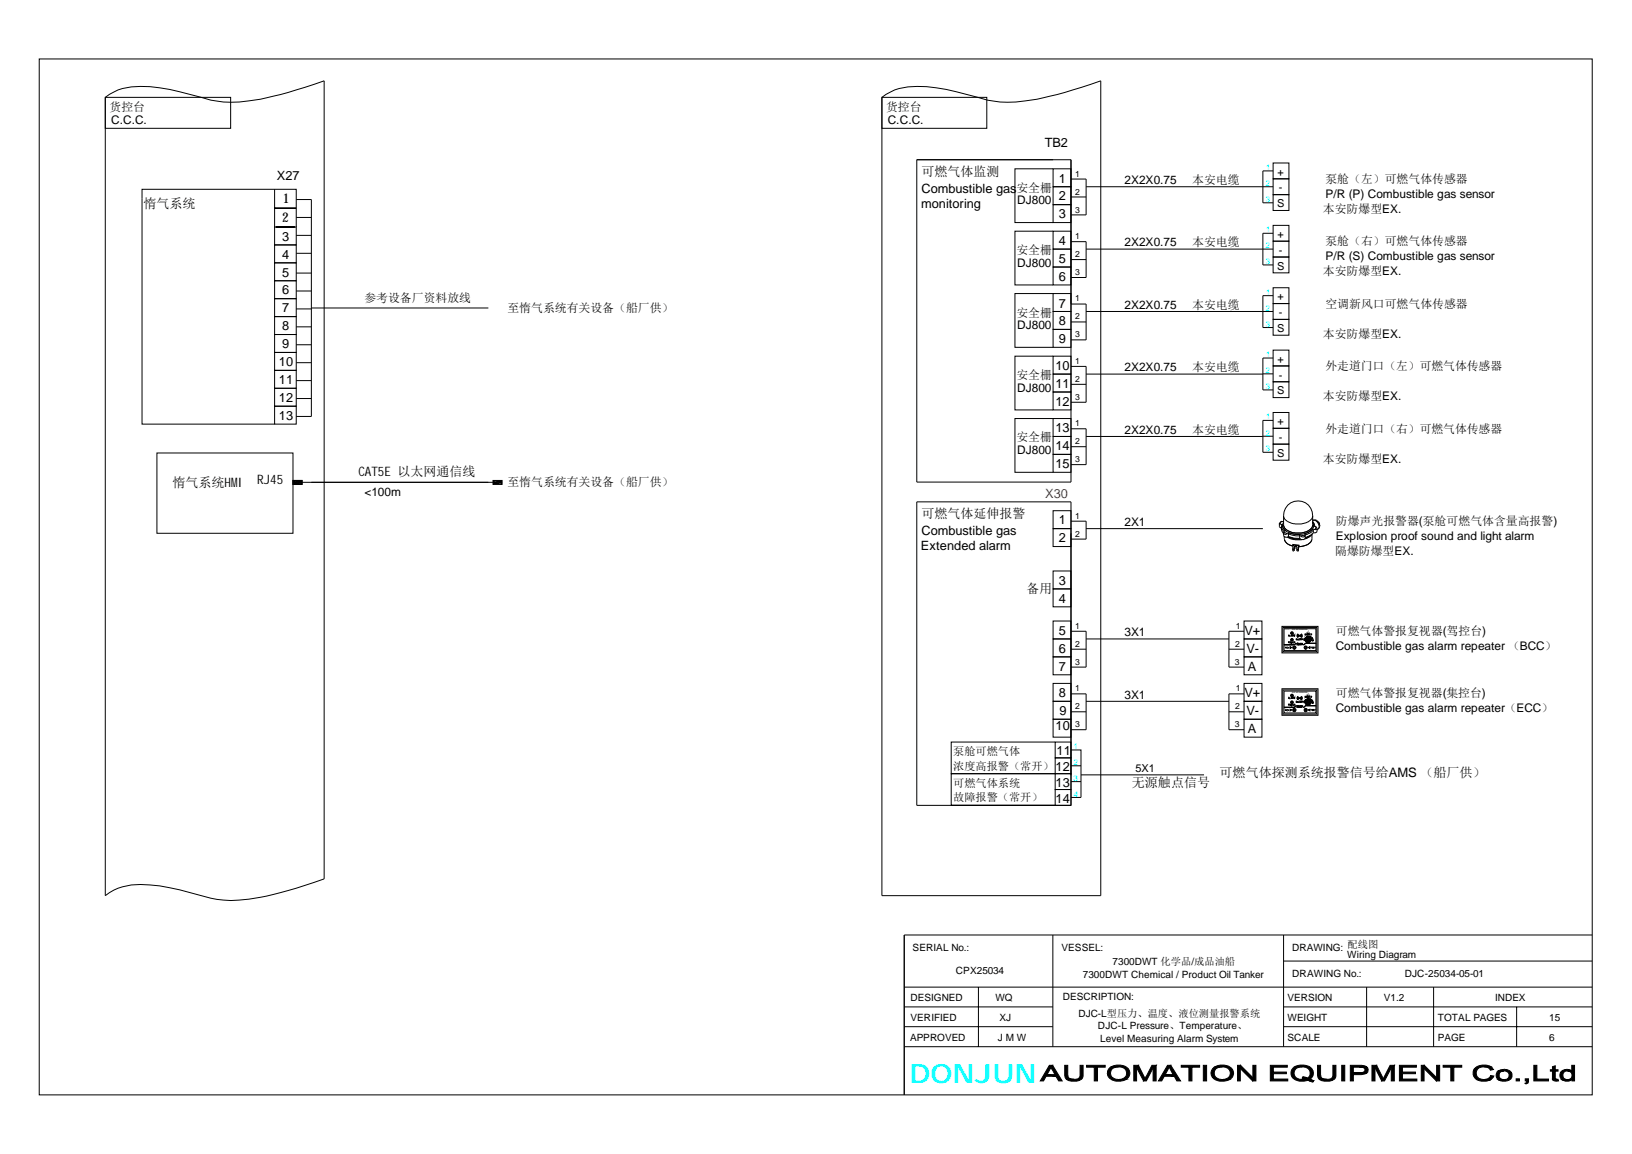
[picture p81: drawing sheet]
<svg xmlns="http://www.w3.org/2000/svg" width="297mm" height="210mm" viewBox="0 0 297 210" stroke-linecap="round" stroke-linejoin="round" font-family="sans-serif">
<defs><g id="words">
<text font-size="4.8" fill="#0ff" x="165.6" y="197">DONJUN</text>
<g font-size="2.5">
<text x="51.3" y="40.4">2</text>
<text x="51.5" y="37">1</text>
</g>
<g font-size="2.4">
<text x="167.7" y="31.9">可燃气体监测</text>
<text x="26.1" y="37.8">惰气系统</text>
<text x="31.4" y="88.5">惰气系统HM</text>
<text x="43.3" y="88.5">I</text>
<text x="46.8" y="88">RJ45</text>
<text x="65.2" y="86.5">CAT5E 以太网通信线</text>
<text x="167.7" y="94.2">可燃气体延伸报警</text>
<text x="206" y="143.1">无源触点信号</text>
<text x="221.9" y="141.3">可燃气体探测系统报警信号给AMS （船厂供）</text>
</g>
<g font-size="2.3">
<text x="190.1" y="26.8">TB2</text>
<text x="50.4" y="32.8">X27</text>
<text x="167.7" y="35.1">Combustible gas</text>
<text x="192.7" y="33.2">1</text>
<text x="167.7" y="37.9">monitoring</text>
<text x="192.7" y="36.5">2</text>
<text x="192.7" y="39.7">3</text>
<text x="51.4" y="43.8">3</text>
<text x="51.4" y="47">4</text>
<text x="192.7" y="44.5">4</text>
<text x="192.7" y="47.8">5</text>
<text x="51.4" y="50.3">5</text>
<text x="51.4" y="53.6">6</text>
<text x="192.7" y="51.1">6</text>
<text x="51.4" y="56.8">7</text>
<text x="192.7" y="55.9">7</text>
<text x="192.7" y="59.2">8</text>
<text x="51.4" y="60.1">8</text>
<text x="51.4" y="63.3">9</text>
<text x="192.7" y="62.5">9</text>
<text x="50.7" y="66.6">10</text>
<text x="50.7" y="69.9">11</text>
<text x="192.1" y="67.3">10</text>
<text x="192.1" y="70.5">11</text>
<text x="50.7" y="73.1">12</text>
<text x="50.7" y="76.4">13</text>
<text x="192.1" y="73.8">12</text>
<text x="192.1" y="78.6">13</text>
<text x="192.1" y="81.9">14</text>
<text x="192.1" y="85.1">15</text>
<text x="192.7" y="95.4">1</text>
<text x="167.6" y="100">Extended alarm</text>
<text x="167.7" y="97.3">Combustible gas</text>
<text x="192.7" y="98.7">2</text>
<text x="186.8" y="107.8">备用</text>
<text x="192.7" y="106.4">3</text>
<text x="192.7" y="109.6">4</text>
<text x="192.7" y="115.5">5</text>
<text x="192.7" y="118.7">6</text>
<text x="226.5" y="115.5">V+</text>
<text x="226.9" y="118.7">V-</text>
<text x="192.7" y="122">7</text>
<text x="227.1" y="122">A</text>
<text x="192.7" y="126.8">8</text>
<text x="192.9" y="130">9</text>
<text x="226.5" y="126.8">V+</text>
<text x="226.9" y="130.1">V-</text>
<text x="192.1" y="132.9">10</text>
<text x="192.3" y="137.4">11</text>
<text x="227.1" y="133.3">A</text>
<text x="192.1" y="140.3">12</text>
<text x="192.1" y="143.1">13</text>
<text x="192.1" y="146">14</text>
</g>
<text font-size="2.3" fill="#f00" x="190.2" y="90.6">X30</text>
<g font-size="2.2">
<text x="19.9" y="20.2">货控台</text>
<text x="20.2" y="22.6">C.C.C.</text>
<text x="161.3" y="20.2">货控台</text>
<text x="161.6" y="22.6">C.C.C.</text>
<text x="185" y="34.9">安全栅</text>
<text x="204.7" y="33.5">2X2X0.75</text>
<text x="217" y="33.5">本安电缆</text>
<text x="241.2" y="36">P/R (P) Combustible gas sensor</text>
<text x="241.2" y="33.2">泵舱（左）可燃气体传感器</text>
<text x="185.2" y="37.2">DJ800</text>
<text x="240.8" y="38.7">本安防爆型EX.</text>
<text x="185" y="46.2">安全栅</text>
<text x="204.7" y="44.8">2X2X0.75</text>
<text x="217" y="44.8">本安电缆</text>
<text x="241.2" y="47.3">P/R (S) Combustible gas sensor</text>
<text x="241.2" y="44.6">泵舱（右）可燃气体传感器</text>
<text x="185.2" y="48.5">DJ800</text>
<text x="240.8" y="50.1">本安防爆型EX.</text>
<text x="66.3" y="54.9">参考设备厂资料放线</text>
<text x="92.4" y="56.7">至惰气系统有关设备（船厂供）</text>
<text x="185" y="57.6">安全栅</text>
<text x="185.2" y="59.9">DJ800</text>
<text x="204.7" y="56.1">2X2X0.75</text>
<text x="217" y="56.1">本安电缆</text>
<text x="241.2" y="55.9">空调新风口可燃气体传感器</text>
<text x="240.8" y="61.4">本安防爆型EX.</text>
<text x="185" y="68.9">安全栅</text>
<text x="185.2" y="71.2">DJ800</text>
<text x="204.7" y="67.5">2X2X0.75</text>
<text x="217" y="67.5">本安电缆</text>
<text x="241.2" y="67.3">外走道门口（左）可燃气体传感器</text>
<text x="240.8" y="72.8">本安防爆型EX.</text>
<text x="185" y="80.3">安全栅</text>
<text x="185.2" y="82.6">DJ800</text>
<text x="204.7" y="78.9">2X2X0.75</text>
<text x="217" y="78.9">本安电缆</text>
<text x="241.2" y="78.7">外走道门口（右）可燃气体传感器</text>
<text x="92.4" y="88.4">至惰气系统有关设备（船厂供）</text>
<text x="240.8" y="84.1">本安防爆型EX.</text>
<text x="66.3" y="90.2">&lt;100m</text>
<text x="204.7" y="95.6">2X1</text>
<text x="243.1" y="95.4">防爆声光报警器(泵舱可燃气体含量高报警)</text>
<text x="243" y="101">隔爆防爆型EX.</text>
<text x="243.1" y="98.2">Explosion proof sound and light alarm</text>
<text x="204.7" y="115.7">3X1</text>
<text x="243.1" y="118.3">Combustible gas alarm repeater （BCC）</text>
<text x="243.1" y="115.5">可燃气体警报复视器(驾控台)</text>
<text x="204.7" y="127.1">3X1</text>
<text x="243.1" y="126.8">可燃气体警报复视器(集控台)</text>
<text x="243.1" y="129.6">Combustible gas alarm repeater（ECC）</text>
</g>
<g font-size="2">
<text x="232.5" y="31.9">+</text>
<text x="232.8" y="34.8">-</text>
<text x="232.4" y="37.7">S</text>
<text x="232.5" y="43.3">+</text>
<text x="232.8" y="46.2">-</text>
<text x="232.4" y="49">S</text>
<text x="232.5" y="54.6">+</text>
<text x="232.8" y="57.5">-</text>
<text x="232.4" y="60.4">S</text>
<text x="232.5" y="66">+</text>
<text x="232.4" y="71.7">S</text>
<text x="232.8" y="68.8">-</text>
<text x="232.5" y="77.3">+</text>
<text x="232.4" y="83.1">S</text>
<text x="232.8" y="80.2">-</text>
<text x="173.5" y="137.3">泵舱可燃气体</text>
<text x="173.5" y="143.1">可燃气体系统</text>
<text x="173.5" y="140">浓度高报警（常开）</text>
<text x="206.7" y="140.4">5X1</text>
<text x="173.5" y="145.7">故障报警（常开）</text>
</g>
<text font-size="1.9" x="245.3" y="172.4">配线图</text>
<g font-size="1.8">
<text x="166.1" y="173">SERIAL No.:</text>
<text x="193.2" y="173">VESSEL:</text>
<text x="235.2" y="173">DRAWING:</text>
<text x="174" y="177.2">CPX25034</text>
<text x="197.1" y="177.8">7300DWT Chemical / Product Oil Tanker</text>
<text x="202.5" y="175.6">7300DWT 化学品/成品油船</text>
<text x="235.2" y="177.7">DRAWING No.:</text>
<text x="245.2" y="174.3">Wiring Diagram</text>
<text x="255.7" y="177.8">DJC-25034-05-01</text>
<text x="165.7" y="185.7">VERIFIED</text>
<text x="165.7" y="182.1">DESIGNED</text>
<text x="181.2" y="182.1">WQ</text>
<text x="181.9" y="185.7">XJ</text>
<text x="193.4" y="182">DESCRIPTION:</text>
<text x="196.3" y="185.1">DJC-L型压力、温度、液位测量报警系统</text>
<text x="234.3" y="182.1">VERSION</text>
<text x="234.3" y="185.7">WEIGHT</text>
<text x="251.9" y="182.1">V1.2</text>
<text x="261.7" y="185.7">TOTAL PAGES</text>
<text x="272.1" y="182.1">INDEX</text>
<text x="282" y="185.7">15</text>
<text x="165.6" y="189.4">APPROVED</text>
<text x="181.6" y="189.4">J M W</text>
<text x="199.8" y="187.3">DJC-L Pressure、Temperature、</text>
<text x="200.3" y="189.5">Level Measuring Alarm System</text>
<text x="234.3" y="189.4">SCALE</text>
<text x="261.7" y="189.4">PAGE</text>
<text x="282" y="189.4">6</text>
</g>
<g font-size="1.6">
<text x="195.7" y="32.1">1</text>
<text x="195.7" y="35.4">2</text>
<text x="195.7" y="38.7">3</text>
<text x="195.7" y="43.5">1</text>
<text x="195.7" y="46.8">2</text>
<text x="195.7" y="50">3</text>
<text x="195.7" y="54.8">1</text>
<text x="195.7" y="58.1">2</text>
<text x="195.7" y="61.4">3</text>
<text x="195.7" y="66.2">1</text>
<text x="195.7" y="69.5">2</text>
<text x="195.7" y="72.7">3</text>
<text x="195.7" y="77.6">1</text>
<text x="195.7" y="80.8">2</text>
<text x="195.7" y="84.1">3</text>
<text x="195.7" y="94.3">1</text>
<text x="195.7" y="97.6">2</text>
<text x="195.7" y="114.4">1</text>
<text x="195.7" y="117.7">2</text>
<text x="224.8" y="117.7">2</text>
<text x="224.9" y="114.4">1</text>
<text x="195.7" y="120.9">3</text>
<text x="195.7" y="125.7">1</text>
<text x="224.8" y="120.9">3</text>
<text x="224.9" y="125.7">1</text>
<text x="195.7" y="129">2</text>
<text x="224.8" y="129">2</text>
<text x="195.7" y="132.3">3</text>
<text x="224.8" y="132.3">3</text>
</g>
<g font-size="1.4" fill="#0ff">
<text x="230.4" y="33.8">2</text>
<text x="230.4" y="30.9">1</text>
<text x="230.4" y="36.7">3</text>
<text x="230.4" y="45.1">2</text>
<text x="230.4" y="42.3">1</text>
<text x="230.4" y="48.1">3</text>
<text x="230.4" y="53.6">1</text>
<text x="230.4" y="56.5">2</text>
<text x="230.4" y="59.4">3</text>
<text x="230.4" y="65">1</text>
<text x="230.4" y="67.9">2</text>
<text x="230.4" y="70.8">3</text>
<text x="230.4" y="76.3">1</text>
<text x="230.4" y="79.2">2</text>
<text x="230.4" y="82.1">3</text>
<text x="195.4" y="136.2">1</text>
<text x="195.4" y="142">3</text>
<text x="195.4" y="139.1">2</text>
<text x="195.4" y="144.9">4</text>
</g>
<g font-size=".3">
<text x="235.2" y="114.7">DJC-KR REPEATER</text>
<text x="235.2" y="126">DJC-KR REPEATER</text>
</g>
<g font-size=".2" fill="#00dd6e">
<text x="233.8" y="114.6">DONJUN</text>
<text x="233.8" y="126">DONJUN</text>
</g>
</g></defs>
<g fill="none" stroke="#000" stroke-width=".18">
<path d="M7.1 10.7h282.7v188.5h-282.7zM19.2 17.7h22.8v5.6h-22.8zM19.2 17.7a9.2 9.2 0 0 1 6.4-2 43.3 43.3 0 0 1 12.8 2.5 24.4 24.4 0 0 0 11.3-.7l2.7-.7 6.6-2.1v145.2a63.7 63.7 0 0 1-15.5 3.8 18 18 0 0 1-7-.8 41.4 41.4 0 0 0-10.9-2 9.5 9.5 0 0 0-6.4 2zM160.5 17.7h19.1v5.6h-19.1zM160.5 17.7a9.2 9.2 0 0 1 6.4-2 43.3 43.3 0 0 1 12.8 2.5 24.4 24.4 0 0 0 11.4-.7l2.7-.7 6.5-2.1v148.2h-39.8zM50 34.4v6.9M50 37.9h3.9M53.9 36.3h2.8v39.4h-2.8M53.9 39.6h2.8M166.9 29.1h28v58.6h-28zM191.7 30.7h3.2v3.3h-3.2zM191.7 34h3.2v3.2h-3.2z"/>
<path d="M191.7 37.2h3.2v3.3h-3.2zM191.7 30.7h-7v9.8h7M194.9 32.6h2.8v6.5h-2.8M194.9 35.8h2.8M197.7 34h34M231.7 31.1h-1.8v5.8h1.8M231.7 29.6h2.9v2.9h-2.9zM231.7 32.5h2.9v2.9h-2.9zM231.7 35.4h2.9v2.9h-2.9zM50 41.3h3.9v3.2h-3.9zM50 44.5h3.9v3.3h-3.9zM50 47.8h3.9v3.3h-3.9z"/>
<path d="M50 51.1h3.9v3.2h-3.9zM50 54.3h3.9v3.3h-3.9zM50 57.6h3.9v3.2h-3.9zM50.2 41.3h3.5M53.9 49.7h2.8M53.9 52.9h2.8M53.9 56.2h2.8M53.9 59.5h2.8M53.9 42.8h2.8M53.9 46.1h2.8M53.9 41.3v-6.9h-28v42.7h24.1M56.7 56h32.2"/>
<path d="M191.7 42.1h3.2v3.2h-3.2zM191.7 45.3h3.2v3.3h-3.2zM191.7 48.6h3.2v3.2h-3.2zM191.7 53.4h3.2v3.3h-3.2zM191.7 56.7h3.2v3.2h-3.2zM191.7 59.9h3.2v3.3h-3.2zM191.7 42.1h-7v9.7h7M191.7 53.4h-7v9.8h7M194.9 44h2.8v6.5h-2.8M194.9 55.3h2.8v6.5h-2.8M194.9 47.2h2.8M194.9 58.6h2.8"/>
<path d="M197.7 56.7h34M197.7 45.3h34M231.7 42.4h-1.8v5.8h1.8M231.7 53.8h-1.8v5.8h1.8M231.7 41h2.9v2.9h-2.9zM231.7 43.9h2.9v2.9h-2.9zM231.7 46.8h2.9v2.8h-2.9zM231.7 52.3h2.9v2.9h-2.9zM231.7 55.2h2.9v2.9h-2.9zM231.7 58.1h2.9v2.9h-2.9zM50 60.8h3.9v3.3h-3.9zM50 64.1h3.9v3.3h-3.9z"/>
<path d="M50 67.4h3.9v3.2h-3.9zM50 70.6h3.9v3.3h-3.9zM50 73.9h3.9v3.2h-3.9zM53.9 62.7h2.8M53.9 66h2.8M53.9 69.2h2.8M53.9 72.5h2.8M191.7 64.8h3.2v3.2h-3.2zM191.7 68h3.2v3.3h-3.2zM191.7 71.3h3.2v3.3h-3.2zM191.7 76.1h3.2v3.3h-3.2zM191.7 79.4h3.2v3.2h-3.2z"/>
<path d="M191.7 64.8h-7v9.8h7M191.7 76.1h-7v9.8h7M194.9 66.6h2.8v6.6h-2.8M194.9 78h2.8v6.5h-2.8M194.9 69.9h2.8M197.7 79.4h32.2M197.7 68h32.2M229.9 68h1.8M229.9 79.3h1.8M231.7 65.1h-1.8v5.8h1.8M231.7 76.5h-1.8v5.8h1.8M231.7 63.7h2.9v2.9h-2.9z"/>
<path d="M231.7 66.6h2.9v2.8h-2.9zM231.7 69.4h2.9v2.9h-2.9zM231.7 75h2.9v2.9h-2.9zM231.7 77.9h2.9v2.9h-2.9zM28.6 82.4h24.7v14.6h-24.7zM53.3 87.4h1.7v.7h-1.7zM53.3 87.7h38.1M89.7 87.4h1.7v.7h-1.7zM166.9 91.3h28v55.2h-28zM191.7 92.9h3.2v3.3h-3.2zM191.7 96.2h3.2v3.2h-3.2zM191.7 82.6h3.2v3.3h-3.2z"/>
<path d="M194.9 94.8h2.8v3.3h-2.8M194.9 81.3h2.8M197.7 96.2h32.2M231.7 80.8h2.9v2.9h-2.9zM232.9 95.3v.5l.3 .2M233 95.3l.4 .1M233.1 96h.1M233.2 94.8l-.3 .4 .1 .1M233.2 95.7l.2 .5 .3 .5M233.2 95.5v.9l.4 .6M233.4 95.4l-.1 .1M233.4 95.4a1.21 1.21 0 0 0 .6 1.1l-.4 .2"/>
<path d="M233.6 96.7l.2 .5 .5-.1M233.6 95a1.37 1.37 0 0 0 1.1 1.9l.8 .3h1.1a2.7 2.7 0 0 0 2.5-1.4l-.2-.8M233.6 94.9l-.4-.1-.2 .5M233.6 93.8v1.6a2.07 2.07 0 0 0 2.2 1.6h1a2.49 2.49 0 0 0 2.1-1.3v-1.9M233.6 96.9v.6l.2 .1 .5 .1 .2-.1M233.6 96.7l.7 .4M233.6 94.8v.1M233.8 97.6v.5M233.8 98.1a1.76 1.76 0 0 0 1.5 1.2M233.8 98.1l.2 .5 .4 .4 .9 .3M234.3 97.7l1.1 .4h1.5M234.4 91.9a2.6 2.6 0 0 1 3.1-.5 2.6 2.6 0 0 1 1.3 2.9l-.7 .6-.4 .2-.9 .2h-1a2.07 2.07 0 0 1-2.2-1.5l.1-.7z"/>
<path d="M234.4 97.6l1.4 .5h.9M234.5 97.1l1.4 .4h.6M234.5 97.1v.5l1 .3h1M234.6 96.9l-.3 .2M234.6 96.9l-.1 .2M234.6 96.9l1 .3h.9l.2 .3M235.3 99.9v.3h.2M235.3 99.3h.1M235.3 99l.1 .2M235.3 99.3v-.3l1.1 .2v.2M235.4 99.2h1l-.1 .8h-.3l.1-.5-.2-.1h-.3l-.1 .5h-.2zM235.5 99.9v.3"/>
<path d="M235.6 99.5l-.1 .7M236 100v.2h.3M236 99.8l-.3-.1-.1 .1M236.3 100v.2M236.4 99.5h.1M236.4 99.4v.1M236.4 99.5l-.1 .7M236.4 99.2l-.1 1M236.5 97.5v.4l.3 .2h.5l.3-.2M236.5 97.3v.2M237.6 97.3a.47 .47 0 0 1-.4 .4 .47 .47 0 0 1-.5-.2M237.6 97.3l-.9 .2"/>
<path d="M237.6 97.3v.6M238.6 97.3l-1 .6M238.8 98.1a2.33 2.33 0 0 1-2.4 1.4M238.8 98.1a2.18 2.18 0 0 1-2 1.3h-.4M238.8 97.2v.9M238.8 97.1l-.4 .5-.9 .5M238.9 96.2l-.7 .6-.8 .3 .2 .2M238.9 96.2l.1 .2M238.9 95l.2 .7 .5 .1M238.9 94.8l.3 .5 .1 .4M239 94.6a1.06 1.06 0 0 1 .9 1.6M239 96.9l-.6 .6-.8 .3"/>
<path d="M239 96.4l-.6 .6-.8 .3M239 96.4v.5M239.6 95.8l-.3 .5-.4-.1M239.6 95.8l.1 .4-.4 .1M239.6 94.6l-.7 .1M239.6 94.7l.2 .1M239.7 96.2v.5l-.3 .2h-.4M239.8 94.8v.1zM239.8 94.9l.1 .1M239.9 96.2l-.2 .2M239.9 95l.1 .1zM240 95.1l.1 .1"/>
<path d="M240.1 95.2v.1zM240.1 95.3v.2M240.2 95.5v.4l-.3 .3M191.7 113h3.2v3.2h-3.2zM191.7 116.2h3.2v3.3h-3.2zM191.7 119.5h3.2v3.2h-3.2zM191.7 103.9h3.2v3.2h-3.2zM191.7 107.1h3.2v3.3h-3.2zM194.9 114.8h2.8v6.5h-2.8M194.9 118.1h2.8M197.7 116.2h26M223.7 118.1h2.7"/>
<path d="M226.4 114.8h-2.7v6.5h2.7M226.4 113h3.3v3.2h-3.3zM226.4 116.2h3.3v3.3h-3.3zM226.4 119.5h3.3v3.2h-3.3zM233.3 113.9h6.6v4.9h-6.6zM233.5 114.1h6.2v4.4h-6.2zM233.7 114.4h5.8v3.9h-5.8zM233.7 117.3h1.7l.6-.3-.4 .3zM234 117.9v-.2l.1 .2M234 117.8h.1M234.4 117.7h-.2l.1 .2h.1M234.5 117.7v.2"/>
<path d="M234.5 115.8l.1-.3 .1 .3M234.5 116.9l.2-.1-.2-.1v.3M234.5 115.7h.2M234.5 117.8l.1 .1M234.6 117.7l-.1 .1M234.8 116.7h.1v.3h-.1zM234.8 115.5v.3h.1M234.8 117.6l.3 .2-.3 .2zM235 115.8l.1-.3v.3M235 116.7l.1 .3 .1-.3M235 115.7h.1M235 116.3h.3v.2h-.3z"/>
<path d="M235.2 115.6l.2-.1h-.2v.3M235.3 115.6l.1 .2M235.3 116.9h.1M235.5 116.7h-.2v.3h.2M235.5 115.8v-.3l.1 .2 .1-.2v.3M235.6 116.9l.1-.1-.1-.1v.3M235.6 116.9l.1 .1M235.9 116.2l.1 .1M235.9 116.2v.2M235.9 116.3l.1 .1h-.1M236.1 116.2v.2h.2v-.2M236.2 115.3v.7l-.1-.2z"/>
<path d="M236.3 115.4v.5zM236.4 115.5v.3zM236.4 116.2h.1l-.1 .2h.1M236.5 115.6l.1 .1zM236.6 116.2h.2l-.2 .2h.2M236.6 115.5l.2 .1-.1 .2zM236.7 115.5l.2 .1-.1 .3zM236.8 116.3h.1M236.9 115.3l.1 .5-.1 .2zM237 116.2h-.2v.2h.2M237.1 116.3l.1-.1-.1 .2M237.1 116.3l.1 .1"/>
<path d="M237.2 117.2l.4-.2h1.9h-1.7l-.4 .3zM237.4 117.6h.5v.4l-.3 .1-.2-.1zM237.4 116.2l-.1 .4zM237.5 115.3h.1v.2h-.1M237.5 116.1h.1M237.5 115.3v.2M237.6 116.4v.1zM237.7 116.1h.1zM237.7 116.5v.1zM237.7 116.2l-.1 .1zM237.7 116.7h.1zM237.7 115.9l-.2 .2z"/>
<path d="M237.7 115.3v.2M237.7 115.8l.4-.1v.1zM237.8 116.1l.1 .2zM237.9 116.8v.1zM237.9 116h.1M237.9 116.2l-.1 .4 .4 .1 .1-.4-.4-.1M237.9 115.5v-.2l.1 .2v-.2v.2M237.9 116.3h.3v.3h-.3zM238 116.8l.1 .1zM238 116.4h.1zM238 116h.1zM238.1 117.8l.3-.2v.4z"/>
<path d="M238.1 115.7l.4 .1-.1 .1-.3-.1zM238.1 115.5v-.2l.1 .2 .1-.2v.2M238.2 116.8h.1zM238.2 116h.1zM238.3 116.1h.1zM238.3 116.7h.1zM238.4 115.4h.1M238.4 116.2l.1 .1zM238.4 116.5v.1zM238.4 116.4l.1 .1zM238.5 115.3h-.1v.2h.1M238.5 117.7h.2"/>
<path d="M238.6 115.8l.3 .2-.2 .2-.3-.2zM238.6 115.4l.1-.1h-.1v.2M238.6 117.7v.2M238.7 115.4v.1M238.7 116.3l.3-.2v.5h-.3zM238.8 117.8h.1M239 117.7h-.2v.2h.2M239.2 117.7h-.2l.2 .2h-.2M239.3 117.7h.1M239.3 117.7v.2M191.7 124.3h3.2v3.3h-3.2zM191.7 127.6h3.2v3.2h-3.2z"/>
<path d="M191.7 130.8h3.2v3.3h-3.2zM192.1 135h2.8v2.9h-2.8zM192.1 137.9h2.8v2.8h-2.8zM192.1 135h-19v5.7h19h-19v5.8h19h-19M194.9 126.2h2.8v6.5h-2.8M194.9 129.5h2.8M194.9 136.4h1.9v8.6h-1.9M194.9 139.3h1.9M197.7 127.6h26M223.7 129.5h2.7M226.4 126.2h-2.7v6.5h2.7M226.4 124.3h3.3v3.3h-3.3z"/>
<path d="M226.4 127.6h3.3v3.2h-3.3zM226.4 130.8h3.3v3.3h-3.3zM233.3 125.3h6.6v4.8h-6.6zM233.5 125.5h6.2v4.4h-6.2zM233.7 125.7h5.8v4h-5.8zM233.7 128.6h1.9l.2-.2h.2l-.4 .3zM234 129.3v-.3l.1 .3M234 129.2h.1M234.4 129.1h-.2l.1 .2h.1M234.5 129v.3M234.5 127.1l.1-.3 .1 .3M234.5 128.2l.2-.1h-.2v.2"/>
<path d="M234.5 127h.2M234.5 129.2l.1 .1M234.6 129l-.1 .2M234.8 128.1h.1v.2h-.1zM234.8 126.8v.3h.1M234.8 129l.3 .1-.3 .2zM235 127.1l.1-.3v.3M235 128.1l.1 .2 .1-.2M235 127h.1M235.2 127l.2-.1-.2-.1v.3M235.3 127l.1 .1M235.3 128.2h.1"/>
<path d="M235.4 128.9h.4l.1 .2-.1 .3h-.4zM235.4 129h.3v.3h-.3zM235.5 128.1h-.2v.2h.2M235.5 127.1v-.3l.1 .2 .1-.2v.3M235.6 128.2l.1-.1h-.1v.2M235.6 128.2l.1 .1M235.9 127.5l.1 .1M235.9 127.5v.3M235.9 127.6l.1 .1-.1 .1M236.1 127.5l.1 .3 .1-.1v-.2M236.2 126.6v.7l-.1-.2zM236.3 126.8v.4z"/>
<path d="M236.4 126.8v.3zM236.4 127.5h.1l-.1 .3h.1M236.5 126.9l.1 .2zM236.6 127.5h.2l-.2 .3h.2M236.6 126.9l.2 .1-.1 .1zM236.8 126.8l.1 .2-.1 .2zM236.8 127.6h.1M236.9 126.6l.1 .5-.1 .2zM237 127.5h-.2v.3h.2M237.1 127.6h.1l-.1-.1v.3M237.1 127.6l.1 .2M237.2 128.6l.6-.3h1.7l-1.9 .1z"/>
<path d="M237.4 128.9h.5v.5h-.5zM237.4 127.5l-.1 .4zM237.5 126.6l.1 .1v.1l-.1 .1M237.5 127.4v.1M237.5 129h.3v.3h-.3zM237.5 126.6v.3M237.6 127.7v.1zM237.7 127.5h.1zM237.7 127.9v.1zM237.7 127.6v.1zM237.7 128.1h.1zM237.7 127.2l-.2 .3z"/>
<path d="M237.7 126.6v.3M237.7 127.2l.4-.1v.1zM237.8 127.4l.1 .2zM237.9 128.1v.1zM237.9 127.4h.1M237.9 126.9v-.3l.1 .2v-.2v.3M237.9 127.5l.4 .1-.1 .4-.4-.1 .1-.3M237.9 127.6h.3v.3h-.3zM238 128.2h.1zM238 127.8l.1-.1zM238 127.4h.1zM238.1 129.1l.3-.1v.3z"/>
<path d="M238.1 127.1h.4l-.1 .2-.3-.1zM238.1 126.9v-.3l.1 .2 .1-.2v.3M238.2 128.2h.1zM238.2 127.4h.1zM238.3 128.1h.1zM238.3 127.4l.1 .1zM238.4 126.8h.1M238.4 127.6v.1zM238.4 127.9v.1zM238.4 127.7l.1 .1zM238.5 126.6h-.1v.3h.1M238.5 129h.2"/>
<path d="M238.6 127.1l.3 .3-.2 .2-.3-.3zM238.6 126.8l.1-.1-.1-.1v.3M238.6 129v.3M238.7 126.8v.1M238.7 127.6l.3-.1v.4h-.3zM238.8 129.2h.1M239 129h-.2v.3h.2M239.2 129.1l-.2-.1 .2 .3h-.2M239.3 129h.1M239.3 129v.3M192.1 140.7h2.8v2.9h-2.8zM192.1 143.6h2.8v2.9h-2.8z"/>
<path d="M194.9 142.2h1.9M196.8 140.9h22.3M164.6 179.5h125.2M178.1 179.5v10.9M191.6 170.1v20.3M233.6 174.8h56.2M233.6 170.1v20.3M248.7 179.5v10.9M260.9 179.5v10.9M289.8 170.1h-125.2v29.1M164.6 190.4h125.2M164.6 183.1h27"/>
<path d="M164.6 186.7h27M233.6 183.1h56.2M233.6 186.7h56.2M276 183.1v7.3"/>
<circle cx="235.1" cy="115.2" r=".17"/>
<circle cx="235.2" cy="115.2" r=".25"/>
<circle cx="235.2" cy="116.4" r=".25"/>
<circle cx="235.6" cy="117.8" r=".17"/>
<circle cx="235.6" cy="117.8" r=".31"/>
<circle cx="237.6" cy="117.8" r=".17"/>
<circle cx="238.1" cy="116.4" r=".43"/>
<circle cx="238.1" cy="116.4" r=".51"/>
<circle cx="235.1" cy="127.7" r=".17"/>
<circle cx="235.1" cy="126.5" r=".17"/>
<circle cx="235.2" cy="126.5" r=".25"/>
<circle cx="235.2" cy="127.7" r=".25"/>
<circle cx="238.1" cy="127.8" r=".52"/>
<circle cx="238.1" cy="127.8" r=".43"/>
</g>
<g fill="#000" stroke="#000" stroke-width=".18">
<path d="M236 117.3l.4-.3zM236 128.6l.4-.2z"/>
<path d="M236.2 117v.2z" fill-rule="evenodd"/>
<path d="M236.2 117v.1z" fill-rule="evenodd"/>
<path d="M236.2 117.2h.1z" fill-rule="evenodd"/>
<path d="M236.3 117.2h.1l-.2 .1z" fill-rule="evenodd"/>
<path d="M236.5 117l-.1 .2 .1 .1h-.2z" fill-rule="evenodd"/>
<path d="M236.8 117l-.1 .1h.2l-.3 .2 .2-.3h.1z" fill-rule="evenodd"/>
<path d="M237 117l-.1 .2 .1 .1h-.2z" fill-rule="evenodd"/>
<path d="M236.1 128.4l.1 .1z" fill-rule="evenodd"/>
<path d="M236.2 128.4v.1z" fill-rule="evenodd"/>
<path d="M236.2 128.6l.1-.1z" fill-rule="evenodd"/>
<path d="M236.3 128.5h.1l-.2 .1z" fill-rule="evenodd"/>
<path d="M236.5 128.4l-.1 .2h.1h-.2z" fill-rule="evenodd"/>
<path d="M236.8 128.4l-.1 .1h.2l-.3 .1 .2-.2h.1z" fill-rule="evenodd"/>
<path d="M237 128.4l-.1 .2h.1h-.2z" fill-rule="evenodd"/>
<path d="M191 193.8h.6l-.3 .3-.7 1.4 1.6 .3h-1.8l-.5 .8h-.6z" fill-rule="evenodd"/>
<path d="M191.3 194.1l.3-.3 1.7 2.8h-.6l-.5-.8-1.6-.3h1.4z" fill-rule="evenodd"/>
<path d="M193.8 193.8h.5v1.7l.2 .5 .3 .2 .6 .1h-1.3l-.2-.3z" fill-rule="evenodd"/>
<path d="M196.6 193.8h.5v2a1.13 1.13 0 0 1-1.1 .9h-1l-.9-.4h1.7l.6-.2 .2-.4z" fill-rule="evenodd"/>
<path d="M197.8 193.8h3.4v.3h-1.4v2.5h-.6v-2.5h-1.4z" fill-rule="evenodd"/>
<path d="M201.8 194.4l.5-.4h1.3l-.4 .1a1.18 1.18 0 0 0-1.1 1 1.24 1.24 0 0 0 1.4 1.3h1.5l-1 .3h-.9a1.5 1.5 0 0 1-1.5-1.6z" fill-rule="evenodd"/>
<path d="M202.3 194l.7-.2 .9-.1a1.74 1.74 0 0 1 1.7 1.3l-.1 .8-.5 .6h-1.4a1.37 1.37 0 0 0 1.4-.9v-.5a1.14 1.14 0 0 0-1.3-.9z" fill-rule="evenodd"/>
<path d="M206.4 193.8h.8l-.3 .4v2.4h-.5z" fill-rule="evenodd"/>
<path d="M207.2 193.8l1.2 2.4-.3 .4-1.2-2.4z" fill-rule="evenodd"/>
<path d="M209.7 193.8h.7l-.5 .4-1.3 2.4h-.5z" fill-rule="evenodd"/>
<path d="M209.9 194.2l.5-.4v2.8h-.5z" fill-rule="evenodd"/>
<path d="M212.5 193.8h.6l-.3 .3-.7 1.4 1.6 .3h-1.8l-.5 .8h-.6z" fill-rule="evenodd"/>
<path d="M212.8 194.1l.3-.3 1.8 2.8h-.7l-.5-.8-1.6-.3h1.4z" fill-rule="evenodd"/>
<path d="M215 193.8h3.3v.3h-1.4v2.5h-.5v-2.5h-1.4z" fill-rule="evenodd"/>
<path d="M219 193.8h.6v2.8h-.6z" fill-rule="evenodd"/>
<path d="M220.7 194.4l.5-.4h1.3l-.4 .1a1.24 1.24 0 0 0-1.1 .9v.4a1.33 1.33 0 0 0 1.3 1h1.5l-1 .3h-.8a1.64 1.64 0 0 1-1.6-1.4l.1-.4z" fill-rule="evenodd"/>
<path d="M221.2 194l.9-.3h.7a1.5 1.5 0 0 1 1.5 2.2l-.5 .5h-1.4a1.3 1.3 0 0 0 1.5-1.1v-.3a1.29 1.29 0 0 0-1.4-1z" fill-rule="evenodd"/>
<path d="M225.2 193.8h.6l-.1 2.8h-.5z" fill-rule="evenodd"/>
<path d="M225.8 193.8l2.2 2.2v.6l-2.3-2.2z" fill-rule="evenodd"/>
<path d="M228 193.8h.6v2.8h-.6z" fill-rule="evenodd"/>
<path d="M231.2 193.8h3.1v.3h-2.5v.9h2.3v.3h-2.3v1h2.6v.3h-3.2z" fill-rule="evenodd"/>
<path d="M235.3 194.3l.4-.3h1.3a1.23 1.23 0 0 0-1.4 1.6l.4 .5 .5 .2 2 .1 .3 .1-2.3 .2a1.7 1.7 0 0 1-1.5-1.3v-.6z" fill-rule="evenodd"/>
<path d="M235.7 194l.9-.3h.7a1.65 1.65 0 0 1 1.7 1.3v.6l-.6 .7 .1 .1h-1.5l.6-.1-.6-.2 1.1-.1 .3-.5v-.5a1.17 1.17 0 0 0-1.3-.9z" fill-rule="evenodd"/>
<path d="M237.1 195.8l.8 .3h-.9z" fill-rule="evenodd"/>
<path d="M238 196.5l1.1 .1-.2 .2z" fill-rule="evenodd"/>
<path d="M239.8 193.8h.6v1.7l.1 .5 .3 .2 .7 .1h-1.4l-.2-.3z" fill-rule="evenodd"/>
<path d="M242.6 193.8h.5v2a1.13 1.13 0 0 1-1.1 .9h-1l-.9-.4h1.7l.6-.2 .2-.4z" fill-rule="evenodd"/>
<path d="M244.2 193.8h.6v2.8h-.6z" fill-rule="evenodd"/>
<path d="M245.8 193.8h2.1l.6 .1 .3 .2h-2.5v1l2.4 .1-.9 .3h-1.5v1.1h-.5z" fill-rule="evenodd"/>
<path d="M246.3 195.1h1.4a.5 .5 0 0 0 .7-.3 .5 .5 0 0 0-.5-.6l-.5-.1 1.5 .1 .1 .6-.3 .4z" fill-rule="evenodd"/>
<path d="M249.7 193.8h.9l-.3 .4v2.4h-.6z" fill-rule="evenodd"/>
<path d="M250.6 193.8l1.2 2.4-.3 .4-1.2-2.4z" fill-rule="evenodd"/>
<path d="M253 193.8h.8l-.6 .4-1.2 2.4h-.5z" fill-rule="evenodd"/>
<path d="M253.2 194.2l.6-.4v2.8h-.6z" fill-rule="evenodd"/>
<path d="M254.7 193.8h3.1v.3h-2.5v.9h2.3v.3h-2.3v1h2.6v.3h-3.2z" fill-rule="evenodd"/>
<path d="M258.7 193.8h.5v2.8h-.5z" fill-rule="evenodd"/>
<path d="M259.2 193.8l2.3 2.2-.1 .6-2.2-2.2z" fill-rule="evenodd"/>
<path d="M261.5 193.8h.5v2.8h-.6z" fill-rule="evenodd"/>
<path d="M262.7 193.8h3.4v.3h-1.5v2.5h-.5v-2.5h-1.4z" fill-rule="evenodd"/>
<path d="M268.4 194.3l.6-.4 .7-.2h.8l.9 .3h-1.3a1.18 1.18 0 0 0-1.3 .7 1.18 1.18 0 0 0 .4 1.4l.7 .3h1.4l-.8 .3h-.9a1.63 1.63 0 0 1-1.5-1.2l.1-.8z" fill-rule="evenodd"/>
<path d="M270.1 196.4a1.23 1.23 0 0 0 1.2-.8l.6 .1-.5 .7z" fill-rule="evenodd"/>
<path d="M270.1 194h1.3l.4 .5-.5 .2-.5-.5z" fill-rule="evenodd"/>
<path d="M272.5 195l.2-.2h1.1l-.8 .2-.1 .4 .1 .6 .8 .4h-1.1l-.2-.2-.2-.4z" fill-rule="evenodd"/>
<path d="M272.7 194.8a1.72 1.72 0 0 1 2.5 .5v.5a1.32 1.32 0 0 1-1.1 .9l-.9-.1-.5-.2h1.1a.81 .81 0 0 0 .9-.7 .81 .81 0 0 0-.8-.9z" fill-rule="evenodd"/>
<path d="M276 196.2h.5v.4h-.5z" fill-rule="evenodd"/>
<path d="M277.6 196.2h.6v.6a.41 .41 0 0 1-.6 .2l.3-.3v-.1h-.3z" fill-rule="evenodd"/>
<path d="M279.2 193.8h.5v2.5h2.1v.3h-2.6z" fill-rule="evenodd"/>
<path d="M282.6 194l.5-.1v.7h.5v.2h-.5v1.4l.3 .1h-.8v-1.5h-.4v-.2h.4z" fill-rule="evenodd"/>
<path d="M282.6 196.3h1l.1 .3h-.8z" fill-rule="evenodd"/>
<path d="M284.2 194.9a1.67 1.67 0 0 1 1.9-.1h-1.2l-.4 .4v.6l.1 .3 .7 .3h-1l-.1-.1-.3-.5 .1-.5z" fill-rule="evenodd"/>
<path d="M284.3 196.4h1.8l-.6 .3h-.6z" fill-rule="evenodd"/>
<path d="M286.1 193.8h.5v2.8h-.5v-.2h-.6l.5-.4 .1-.6-.2-.4-.6-.2h.8z" fill-rule="evenodd"/>
</g>
<g fill="#000">
<path d="M53.3 87.4l1.7 .7h-1.7zM53.3 87.4h1.7v.7zM89.7 87.4l1.7 .7h-1.7zM89.7 87.4h1.7v.7zM233.7 117.3h1.9zM233.7 117.3h2zM233.7 117.3h1.7zM234.8 117.6l.3 .2h-.3zM234.8 117.8h.3l-.3 .2zM234.9 115.2l.1 .1zM234.9 116.4l.1 .1zM234.9 115l.1 .2z"/>
<path d="M234.9 115.3h.2zM234.9 116.3l.1 .1zM234.9 116.5l.2 .1zM235 115.2l.3 .1h-.3zM235 115.2h.3v.1zM235 116.4l.3 .1zM235 116.4h.3zM235 115h.1zM235 115.3h.3zM235 115.3h.1zM235 116.2h.1zM235 116.6h.3z"/>
<path d="M235 116.6h.1zM235 115l.3 .2h-.3zM235 115h.3v.2zM235 116.3l.3 .1h-.3zM235 116.3h.3v.1zM235 116.5h.3zM235 115h.3zM235 116.3h.3zM235.1 115h.2zM235.1 115.3h.2zM235 116.2h.3zM235.1 116.2h.2z"/>
<path d="M235.1 116.2l.2 .1zM235.1 116.6h.2zM235.3 115l.1 .2zM235.3 116.3l.1 .1zM235.3 116.5v.1zM235.3 117.8l.5 .2h-.4zM235.3 117.8h.6l-.1 .2zM235.3 115.2v.1zM235.3 116.4v.1zM235.4 117.6l.5 .2h-.6zM235.4 117.6h.4l.1 .2zM235.4 118h.4l-.2 .1z"/>
<path d="M235.4 117.3h.3zM235.6 117.2h.1zM235.4 117.6h.4zM235.7 117.2l.1-.1zM235.8 117l.2 .1zM235.8 117.1h.2zM235.8 117h.2zM236.1 115.5v.3zM236.1 115.8l.1 .1zM236.2 115.3l-.1 .2zM236.2 115.6l.1 .2zM236.2 115.5v.1z"/>
<path d="M236.3 115.6l.1 .2zM236.4 115.5l-.1 .1zM236.6 115.5l.2 .1zM236.7 115.6v.2zM236.7 115.5l.2 .1zM236.8 115.6l-.1 .2zM236.8 115.6v.2zM236.8 115.3l.2 .2zM236.9 115.5h.1zM236.9 115.5l.1 .3zM236.9 115.8l-.1 .1zM236.9 115.8v.1z"/>
<path d="M237.2 117.3h.2zM237.2 117.2l.2 .1zM237.2 117.2h.2zM237.3 117.8l.6 .2h-.5zM237.3 117.8h.6v.2zM237.4 116.4l-.1 .2zM237.3 117.2h.1zM237.4 116.2v.1zM237.4 117.6l.5 .2h-.6zM237.4 117.6h.5v.2zM237.4 118h.5l-.3 .1zM237.5 117.1h.1z"/>
<path d="M237.5 116v.1zM237.6 117h.2zM237.6 116.4l.9 .3h-.9zM237.6 116.4h1l-.1 .3zM237.6 117h1.9zM237.6 115.9v.1zM237.6 115.9h.1zM237.6 116.2l1 .2h-1zM237.6 116.2h.9l.1 .2zM237.6 116.7l.7 .2h-.5zM237.6 116.7h.9l-.2 .2zM237.4 117.6h.5z"/>
<path d="M237.7 115.8h.4zM237.7 115.8l.2 .1zM237.7 115.9h.2zM237.8 117h1.7zM237.6 116.2l.2-.2 .7 .2zM237.8 116h.5l.2 .2zM237.8 116.9h.5zM237.8 116.1l.1 .1zM237.9 115.8h.2zM237.8 116h.5zM238.1 115.7h.2zM238.1 115.7l.4 .1z"/>
<path d="M238.1 115.8h.3zM238.1 115.8h.4zM238.1 115.8l.3 .1zM238.1 117.8h.3v.2zM238.3 115.9h.1zM238.1 117.8l.3-.2v.2zM238.4 116h.5zM238.5 115.9l.3 .1h-.4zM238.5 115.9l.3 .1zM238.5 115.9h.2zM238.5 115.8l.2 .1zM238.5 116h.4z"/>
<path d="M238.5 115.8h.2zM238.6 116l.1 .2zM238.6 116h.3l-.2 .2zM238.7 116.3h.3zM238.7 116.3l.3 .1zM238.7 116.4l.3 .2h-.3zM238.7 116.4h.3v.2zM238.7 116.3l.3-.2v.2zM239 116.1v.2zM233.7 128.6l1.9 .1zM233.7 128.6h2zM233.7 128.7h1.7z"/>
<path d="M233.7 128.7h1.9zM234.8 129l.3 .1h-.3zM234.8 129.1h.3l-.3 .2zM234.9 126.5l.1 .1zM234.9 127.7l.1 .2zM234.9 126.4l.1 .1zM234.9 126.6l.2 .1zM234.9 127.6l.1 .1zM234.9 127.9h.2zM235 126.5l.3 .1h-.3zM235 126.5h.3v.1zM235 127.7l.3 .2h-.3z"/>
<path d="M235 127.7h.3v.2zM235 126.3h.1zM235 126.7h.3zM235 126.7h.1zM235 127.6h.1zM235 127.9h.3zM235 127.9h.1zM235 126.4l.3 .1h-.3zM235 126.4h.3v.1zM235 126.6h.3zM235 127.6l.3 .1h-.3zM235 127.6h.3v.1z"/>
<path d="M235 126.4h.3zM235 127.6h.3zM235 126.3h.3zM235.1 126.3h.2zM235.1 126.3l.2 .1zM235.1 126.7h.2zM235.1 127.6h.2zM235.1 127.9h.2zM235.3 126.4l.1 .1zM235.3 127.6l.1 .1zM235.3 129.1l.5 .3h-.4zM235.3 129.1h.6l-.1 .3z"/>
<path d="M235.3 126.5v.1zM235.3 127.7v.2zM235.4 128.9l.5 .2h-.6zM235.4 128.9h.4l.1 .2zM235.4 129.4h.4zM235.4 128.6h.3zM235.6 128.6h.1zM235.4 128.9h.4zM235.7 128.5v.1zM235.7 128.5h.1zM235.8 128.4h.2zM236.1 126.9v.2z"/>
<path d="M236.1 127.1l.1 .2zM236.2 126.7l-.1 .2zM236.2 126.6v.1zM236.2 127l.1 .2zM236.2 126.8v.2zM236.3 127l.1 .1zM236.4 126.9l-.1 .1zM236.6 126.9l.2 .1zM236.7 127v.1zM236.7 126.8l.2 .2zM236.8 127l-.1 .2zM236.8 127v.2z"/>
<path d="M236.8 126.7l.2 .2zM236.9 126.6l-.1 .1zM236.9 126.9l.1 .2zM236.9 127.1l-.1 .2zM236.9 127.1v.2zM237.2 128.6h.2zM237.3 129.1l.6 .3h-.5zM237.3 129.1h.6v.3zM237.4 127.7l-.1 .2zM237.3 128.6l.1-.1zM237.4 127.6v.1zM237.4 128.9l.5 .2h-.6z"/>
<path d="M237.4 128.9h.5v.2zM237.4 129.4h.5zM237.5 128.4h.1zM237.5 127.4v.1zM237.6 128.4h.2zM237.6 127.8l.9 .2h-.9zM237.6 127.8h1l-.1 .2zM237.6 128.4h1.9zM237.6 127.3h.1zM237.6 127.5l1 .3h-1zM237.6 127.5h.9l.1 .3zM237.6 128l.7 .2h-.5z"/>
<path d="M237.6 128h.9l-.2 .2zM237.4 128.9h.5zM237.7 127.2h.4zM237.7 127.2h.2zM237.7 127.2l.1 .1zM237.8 128.3l1.7 .1zM237.6 127.5l.2-.2 .7 .2zM237.8 127.3h.5l.2 .2zM237.8 128.2h.5zM237.8 127.5l.1 .1zM237.9 127.1l.2 .1zM237.9 127.1h.2z"/>
<path d="M237.8 127.3h.5zM238.1 127.1h.2zM238.1 127.1h.4zM238.1 127.1l.3 .1zM238.1 127.2h.3zM238.1 129.1h.3v.2zM238.3 127.2l.1 .1zM238.3 127.2h.1zM238.3 127.3h.1zM238.1 129.1l.3-.1v.1zM238.4 127.3l.5 .1zM238.4 127.3h.4z"/>
<path d="M238.5 127.3h.3zM238.5 127.2l.2 .1h-.2zM238.5 127.2l.2 .1zM238.5 127.4h.4zM238.6 127.1l.1 .1zM238.6 127.4l.1 .1zM238.6 127.4h.3zM238.7 127.6l.3 .1zM238.7 127.7h.3zM238.7 127.7l.3 .2h-.3zM238.7 127.7h.3v.2zM238.7 127.6l.3-.1v.1z"/>
<path d="M239 127.5v.1z"/>
</g>
<use href="#words"/>
</svg>
